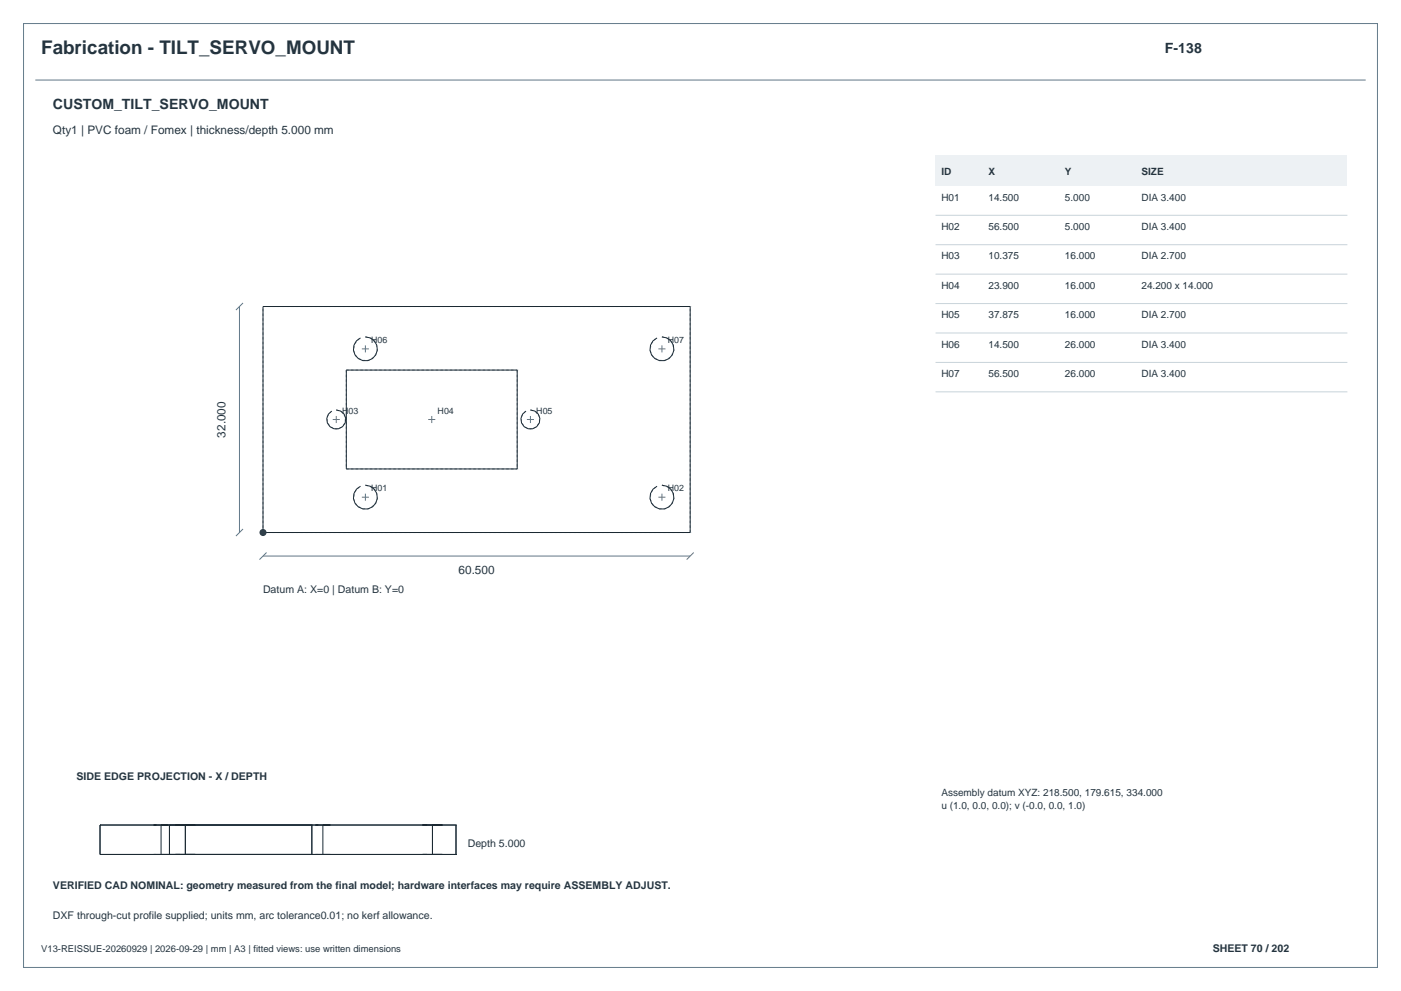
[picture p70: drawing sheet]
<svg xmlns="http://www.w3.org/2000/svg" width="420mm" height="297mm" viewBox="0 0 420 297" stroke-linecap="round" stroke-linejoin="round" font-family="sans-serif">
<defs><g id="words">
<text font-size="5.6" fill="#24343f" x="12.3" y="16.2">Fabrication - TILT_SERVO_MOUNT</text>
<g font-size="4.2" fill="#24343f">
<text x="349.2" y="15.9">F-138</text>
<text x="15.9" y="32.8">CUSTOM_TILT_SERVO_MOUNT</text>
</g>
<g font-size="3.5" fill="#24343f">
<text x="15.9" y="40.2">Qty1 | PVC foam / Fomex | thickness/depth 5.000 mm</text>
<text x="67.6" y="131.1" transform="rotate(-90 67.6 131.1)">32.000</text>
<text x="137.5" y="171.9">60.500</text>
</g>
<g font-size="3.2" fill="#24343f">
<text x="78.8" y="177.6">Datum A: X=0 | Datum B: Y=0</text>
<text x="22.9" y="233.9">SIDE EDGE PROJECTION - X / DEPTH</text>
<text x="140.2" y="254">Depth 5.000</text>
<text x="15.9" y="266.3">VERIFIED CAD NOMINAL: geometry measured from the final model; hardware interfaces may require ASSEMBLY ADJUST.</text>
<text x="15.9" y="275.5">DXF through-cut profile supplied; units mm, arc tolerance0.01; no kerf allowance.</text>
<text x="363.6" y="285.4">SHEET 70 / 202</text>
</g>
<g font-size="3" fill="#24343f">
<text x="282.2" y="52.5">ID</text>
<text x="296.3" y="52.5">X</text>
<text x="319.3" y="52.5">Y</text>
<text x="342.2" y="52.5">SIZE</text>
<text x="282.2" y="60.1">H01</text>
<text x="296.3" y="60.1">14.500</text>
<text x="319.3" y="60.1">5.000</text>
<text x="342.2" y="60.1">DIA 3.400</text>
<text x="282.2" y="68.9">H02</text>
<text x="296.3" y="68.9">56.500</text>
<text x="319.3" y="68.9">5.000</text>
<text x="342.2" y="68.9">DIA 3.400</text>
<text x="282.2" y="77.7">H03</text>
<text x="296.3" y="77.7">10.375</text>
<text x="319.3" y="77.7">16.000</text>
<text x="342.2" y="77.7">DIA 2.700</text>
<text x="282.2" y="86.6">H04</text>
<text x="296.3" y="86.6">23.900</text>
<text x="319.3" y="86.6">16.000</text>
<text x="342.2" y="86.6">24.200 x 14.000</text>
<text x="282.2" y="95.4">H05</text>
<text x="296.3" y="95.4">37.875</text>
<text x="319.3" y="95.4">16.000</text>
<text x="342.2" y="95.4">DIA 2.700</text>
<text x="282.2" y="104.2">H06</text>
<text x="296.3" y="104.2">14.500</text>
<text x="319.3" y="104.2">26.000</text>
<text x="342.2" y="104.2">DIA 3.400</text>
<text x="282.2" y="113">H07</text>
<text x="296.3" y="113">56.500</text>
<text x="319.3" y="113">26.000</text>
<text x="342.2" y="113">DIA 3.400</text>
<text x="282.2" y="238.6">Assembly datum XYZ: 218.500, 179.615, 334.000</text>
<text x="282.2" y="242.5">u (1.0, 0.0, 0.0); v (-0.0, 0.0, 1.0)</text>
</g>
<text font-size="2.8" fill="#24343f" x="12.3" y="285.4">V13-REISSUE-20260929 | 2026-09-29 | mm | A3 | fitted views: use written dimensions</text>
<g font-size="2.6" fill="#24343f">
<text x="111.3" y="102.8">H06</text>
<text x="200.2" y="102.8">H07</text>
<text x="102.6" y="124">H03</text>
<text x="131.2" y="124">H04</text>
<text x="160.8" y="124">H05</text>
<text x="111.3" y="147.2">H01</text>
<text x="200.2" y="147.2">H02</text>
</g>
</g></defs>
<path d="M7.1 7.1h405.8v282.8h-405.8z" fill="none" stroke="#647b8a" stroke-width=".3"/>
<path d="M10.6 24h398.8M71.8 91.9v67.7M72.8 90.8l-2.1 2.1M72.8 158.5l-2.1 2.2M78.8 166.6h128.1M79.9 165.6l-2.1 2.1M208 165.6l-2.2 2.1" fill="none" stroke="#607687" stroke-width=".3"/>
<g fill="none" stroke="#a4b2bd" stroke-width=".3" stroke-dasharray=".7 .7" stroke-linecap="butt">
<path d="M78.8 91.9h128.1M103.8 110.9h51.2M103.8 110.9v29.6M109.5 101a3.6 3.6 0 0 1 3.4 4.7 3.6 3.6 0 0 1-5.6 1.7 3.6 3.6 0 0 1 .3-5.9M155 110.9v29.6M198.4 101a3.6 3.6 0 0 1 3.4 4.7 3.6 3.6 0 0 1-5.6 1.7 3.6 3.6 0 0 1 .3-5.9M100.8 122.9l1.7 .5 1 1.4v1.8l-1 1.4-1.7 .6-1.7-.6-1-1.4v-1.8l1-1.4M159 122.9l1.7 .5 1 1.4v1.8l-1 1.4-1.7 .6-1.7-.6-1-1.4v-1.8l1-1.4M78.8 159.6v-67.7M78.8 159.6h128.1M103.8 140.5h51.2M109.5 145.4a3.6 3.6 0 0 1 3.4 4.8 3.6 3.6 0 0 1-5.6 1.6 3.6 3.6 0 0 1 .3-5.8"/>
<path d="M198.4 145.4a3.6 3.6 0 0 1 3.4 4.8 3.6 3.6 0 0 1-5.6 1.6 3.6 3.6 0 0 1 .3-5.8M206.9 159.6v-67.7"/>
</g>
<path d="M78.8 91.9h128.1v67.7h-128.1zM103.8 110.9h51.2v29.6h-51.2zM109.5 101a3.6 3.6 0 0 1 3.4 4.9 3.6 3.6 0 0 1-5.9 1.2 3.6 3.6 0 0 1 1.1-5.8M198.4 101a3.6 3.6 0 0 1 3.4 4.9 3.6 3.6 0 0 1-5.9 1.2 3.6 3.6 0 0 1 1.1-5.8M100.8 122.9a2.86 2.86 0 0 1 2.7 3.8 2.86 2.86 0 0 1-4.6 1.2 2.86 2.86 0 0 1 .6-4.7M159 122.9a2.86 2.86 0 0 1 2.7 3.8 2.86 2.86 0 0 1-4.6 1.2 2.86 2.86 0 0 1 .6-4.7M109.5 145.4a3.6 3.6 0 0 1 3.4 5 3.6 3.6 0 0 1-5.9 1.2 3.6 3.6 0 0 1 1.1-5.9M198.4 145.4a3.6 3.6 0 0 1 3.4 5 3.6 3.6 0 0 1-5.9 1.2 3.6 3.6 0 0 1 1.1-5.9" fill="none" stroke="#1b2932" stroke-width=".3"/>
<circle cx="78.8" cy="159.6" r="1.06" fill="#283f4e"/>
<g fill="none" stroke="#607687" stroke-width=".3">
<path d="M108.5 104.6h2.1M109.5 103.5v2.1M197.4 104.6h2.1M198.4 103.5v2.1M99.7 125.7h2.2M100.8 124.7v2.1M128.4 125.7h2.1M129.4 124.7v2.1M158 125.7h2.1M159 124.7v2.1M108.5 149h2.1M109.5 148v2.1"/>
<path d="M197.4 149h2.1M198.4 148v2.1"/>
</g>
<path d="M280.5 46.5h123.4v9.2h-123.4z" fill-rule="evenodd" fill="#edf1f4"/>
<path d="M280.5 64.5h123.4M280.5 73.3h123.4M280.5 82.2h123.4M280.5 91h123.4M280.5 99.8h123.4M280.5 108.6h123.4M280.5 117.4h123.4" fill="none" stroke="#c8d3da" stroke-width=".3"/>
<g fill="none" stroke="#1b2932" stroke-width=".3">
<path d="M30 247.3h.1M30 256.1h.1M30 247.3v8.8M30 247.3h106.7M30 256.1h106.7M46.9 247.3h-.9h4.6h-2.3v8.8h2.3h-4.6h.9M50.8 247.3h.1M50.8 256.1h.1M50.8 247.3v8.8M53.9 247.3h-1.3h5.9h-2.9v8.8h2.9h-5.9h1.3M93.5 247.3h.1M93.5 256.1h.1"/>
<path d="M93.5 247.3v8.8M95.4 247.3h-.9h4.6h-2.3v8.8h2.3h-4.6h.9M128 247.3h-1.3h5.9h-3v8.8h3h-5.9h1.3M136.7 247.3h.1M136.7 256.1h.1M136.7 247.3v8.8"/>
</g>
<use href="#words"/>
</svg>
